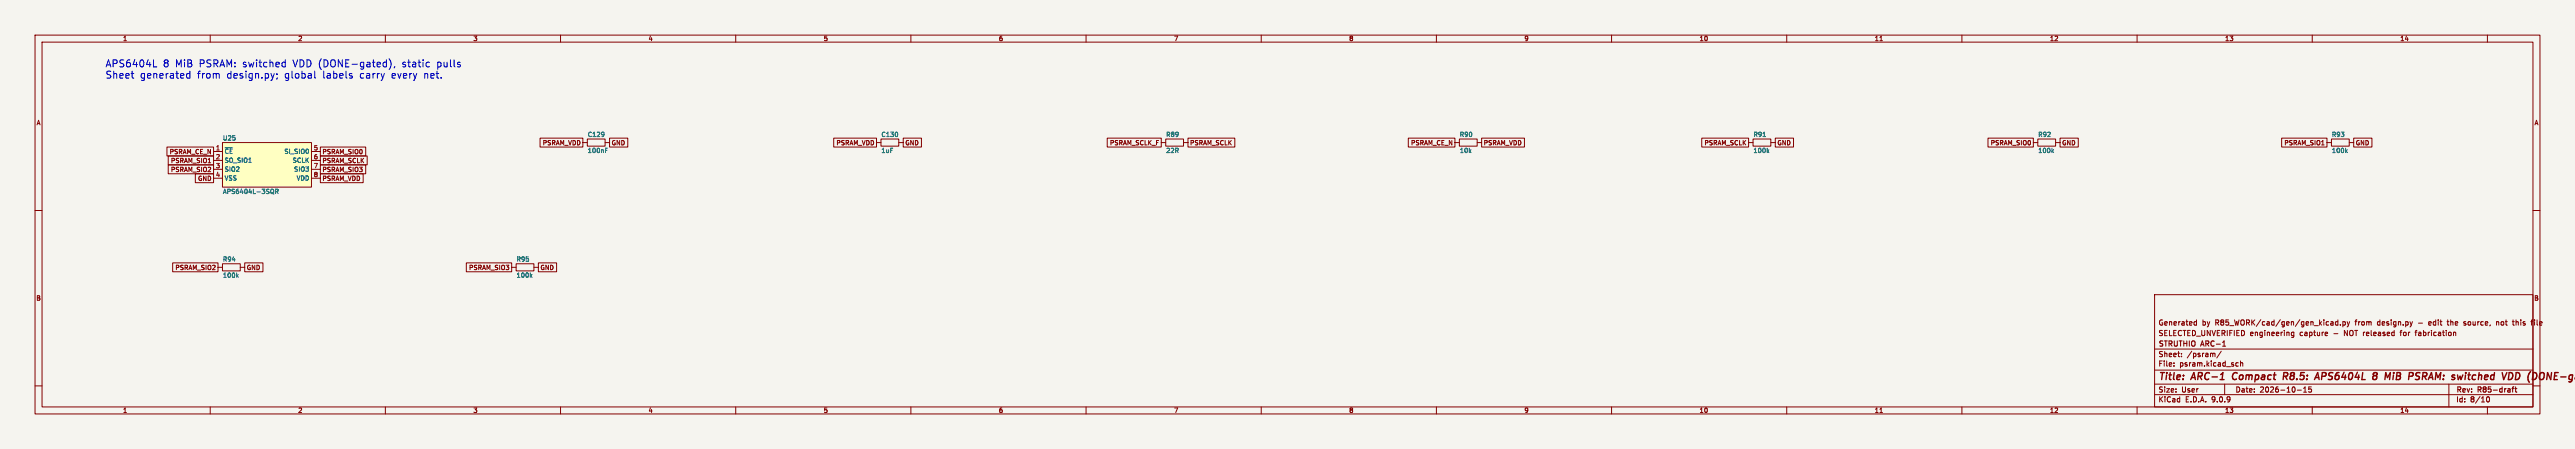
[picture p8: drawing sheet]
<svg xmlns="http://www.w3.org/2000/svg" width="735mm" height="128mm" viewBox="0 0 735 128" stroke-linecap="round" stroke-linejoin="round" font-family="sans-serif">
<defs><g id="words">
<g font-size="2.8" fill="#0000c2">
<text x="30" y="19.4">APS6404L</text>
<text x="30" y="22.6">Sheet</text>
<text x="39.9" y="22.6">generated</text>
<text x="46.4" y="19.4">8 MiB</text>
<text x="56.2" y="22.6">from</text>
<text x="56.7" y="19.4">PSRAM: switched</text>
<text x="64.6" y="22.6">design.py;</text>
<text x="81.2" y="22.6">global</text>
<text x="83.6" y="19.4">VDD (DONE-gated),</text>
<text x="92.1" y="22.6">labels</text>
<text x="102.7" y="22.6">carry</text>
<text x="111.8" y="22.6">every</text>
<text x="114.9" y="19.4">static</text>
<text x="121.1" y="22.6">net.</text>
<text x="124.8" y="19.4">pulls</text>
</g>
<g font-size="2.8" fill="#840000">
<text x="616" y="108.9">Title:</text>
<text x="625.7" y="108.9">ARC-1</text>
<text x="638.1" y="108.9">Compact</text>
<text x="653.4" y="108.9">R8.5:</text>
<text x="663.4" y="108.9">APS6404L</text>
<text x="680.6" y="108.9">8</text>
<text x="684.8" y="108.9">MiB</text>
<text x="692.4" y="108.9">PSRAM:</text>
<text x="705.5" y="108.9">switched</text>
<text x="720.7" y="108.9">VDD</text>
<text x="728.8" y="108.9">(DONE</text>
</g>
<g font-size="2.1" fill="#840000">
<text x="616" y="96">SELECTED_UNVERIFIED engineering</text>
<text x="616" y="93">Generated</text>
<text x="628.5" y="93">by</text>
<text x="632.3" y="93">R85_WORK/cad/gen/gen_kicad.py</text>
<text x="656.5" y="96">capture</text>
<text x="666.2" y="96">-</text>
<text x="669.3" y="96">NOT released</text>
<text x="672.4" y="93">from</text>
<text x="678.8" y="93">design.py</text>
<text x="685.7" y="96">for</text>
<text x="690.2" y="96">fabrication</text>
<text x="690.6" y="93">-</text>
<text x="693.8" y="93">edit</text>
<text x="699.3" y="93">the</text>
<text x="704.1" y="93">source,</text>
<text x="713.6" y="93">not</text>
<text x="718.4" y="93">this</text>
<text x="723.9" y="93">file</text>
<text x="616" y="102">Sheet:</text>
<text x="616" y="99.2">STRUTHIO</text>
<text x="624.2" y="102">/psram/</text>
<text x="628.4" y="99.2">ARC-1</text>
<text x="616" y="104.7">File:</text>
<text x="622.1" y="104.7">psram.kicad_sch</text>
<text x="616" y="112.1">Size:</text>
<text x="622.7" y="112.1">User</text>
<text x="638" y="112.1">Date:</text>
<text x="645" y="112.1">2026-10-15</text>
<text x="701" y="112.3">Rev:</text>
<text x="707.4" y="112.3">R85-draft</text>
<text x="616" y="114.9">KiCad</text>
<text x="623.7" y="114.9">E.D.A.</text>
<text x="631.3" y="114.9">9.0.9</text>
<text x="701" y="114.9">Id:</text>
<text x="705.1" y="114.9">8/10</text>
</g>
<g font-size="1.8" fill="#840000">
<text x="35" y="11.9">1</text>
<text x="85" y="11.9">2</text>
<text x="135" y="11.9">3</text>
<text x="185" y="11.9">4</text>
<text x="235" y="11.9">5</text>
<text x="285" y="11.9">6</text>
<text x="335" y="11.9">7</text>
<text x="385" y="11.9">8</text>
<text x="435" y="11.9">9</text>
<text x="485" y="11.9">10</text>
<text x="535" y="11.9">11</text>
<text x="585" y="11.9">12</text>
<text x="635" y="11.9">13</text>
<text x="685" y="11.9">14</text>
<text x="10.3" y="35.9">A</text>
<text x="723.3" y="35.9">A</text>
<text x="154.8" y="41.6">PSRAM_VDD</text>
<text x="174.5" y="41.6">GND</text>
<text x="238.6" y="41.6">PSRAM_VDD</text>
<text x="258.3" y="41.6">GND</text>
<text x="316.7" y="41.6">PSRAM_SCLK_F</text>
<text x="339.6" y="41.6">PSRAM_SCLK</text>
<text x="402.6" y="41.6">PSRAM_CE_N</text>
<text x="423.4" y="41.6">PSRAM_VDD</text>
<text x="486.4" y="41.6">PSRAM_SCLK</text>
<text x="507.2" y="41.6">GND</text>
<text x="568.1" y="41.6">PSRAM_SIO0</text>
<text x="588.5" y="41.6">GND</text>
<text x="651.9" y="41.6">PSRAM_SIO1</text>
<text x="672.3" y="41.6">GND</text>
<text x="48.3" y="44.1">PSRAM_CE_N</text>
<text x="48.7" y="46.7">PSRAM_SIO1</text>
<text x="91.9" y="46.7">PSRAM_SCLK</text>
<text x="91.9" y="44.1">PSRAM_SIO0</text>
<text x="48.7" y="49.2">PSRAM_SIO2</text>
<text x="56.4" y="51.8">GND</text>
<text x="91.9" y="51.8">PSRAM_VDD</text>
<text x="91.9" y="49.2">PSRAM_SIO3</text>
<text x="49.9" y="77.2">PSRAM_SIO2</text>
<text x="70.3" y="77.2">GND</text>
<text x="133.8" y="77.2">PSRAM_SIO3</text>
<text x="154.1" y="77.2">GND</text>
<text x="10.3" y="85.9">B</text>
<text x="723.3" y="85.9">B</text>
<text x="35" y="117.9">1</text>
<text x="85" y="117.9">2</text>
<text x="135" y="117.9">3</text>
<text x="185" y="117.9">4</text>
<text x="235" y="117.9">5</text>
<text x="285" y="117.9">6</text>
<text x="335" y="117.9">7</text>
<text x="385" y="117.9">8</text>
<text x="435" y="117.9">9</text>
<text x="485" y="117.9">10</text>
<text x="535" y="117.9">11</text>
<text x="585" y="117.9">12</text>
<text x="635" y="117.9">13</text>
<text x="685" y="117.9">14</text>
</g>
<g font-size="1.8" fill="#006464">
<text x="63.5" y="40.2">U25</text>
<text x="167.6" y="39.2">C129</text>
<text x="251.5" y="39.2">C130</text>
<text x="332.7" y="39.2">R89</text>
<text x="416.6" y="39.2">R90</text>
<text x="500.4" y="39.2">R91</text>
<text x="581.7" y="39.2">R92</text>
<text x="665.5" y="39.2">R93</text>
<text x="64" y="44.1">~{CE}</text>
<text x="64" y="46.6">SO_SIO1</text>
<text x="81.1" y="44.1">SI_SIO0</text>
<text x="83.4" y="46.6">SCLK</text>
<text x="167.6" y="43.8">100nF</text>
<text x="251.5" y="43.8">1uF</text>
<text x="332.7" y="43.8">22R</text>
<text x="416.6" y="43.8">10k</text>
<text x="500.4" y="43.8">100k</text>
<text x="581.7" y="43.8">100k</text>
<text x="665.5" y="43.8">100k</text>
<text x="64" y="49.1">SIO2</text>
<text x="64" y="51.7">VSS</text>
<text x="83.8" y="49.1">SIO3</text>
<text x="84.6" y="51.7">VDD</text>
<text x="63.5" y="55.5">APS6404L-3SQR</text>
<text x="63.5" y="74.8">R94</text>
<text x="147.3" y="74.8">R95</text>
<text x="63.5" y="79.4">100k</text>
<text x="147.3" y="79.4">100k</text>
</g>
<g font-size="1.8" fill="#a90000">
<text x="61.5" y="42.9">1</text>
<text x="61.5" y="45.5">2</text>
<text x="89.5" y="42.9">5</text>
<text x="89.5" y="45.5">6</text>
<text x="61.5" y="48">3</text>
<text x="61.5" y="50.6">4</text>
<text x="89.5" y="48">7</text>
<text x="89.5" y="50.6">8</text>
</g>
</g></defs>
<path d="M0 0h735v128h-735z" fill="#f5f4ef" stroke="#f5f4ef" stroke-width=".29"/>
<g fill="none" stroke="#840000" stroke-width=".29">
<path d="M10 10h715v108h-715zM12 12h711v104h-711zM60 10v2M110 10v2M160 10v2M210 10v2M260 10v2M310 10v2M360 10v2M410 10v2M460 10v2M510 10v2"/>
<path d="M536.6 11.6h.7M560 10v2M610 10v2M660 10v2M710 10v2M167.6 39.6h5.1v2.1h-5.1zM251.5 39.6h5v2.1h-5zM332.7 39.6h5.1v2.1h-5.1zM416.6 39.6h5v2.1h-5zM500.4 39.6h5.1v2.1h-5.1zM581.7 39.6h5v2.1h-5zM665.5 39.6h5.1v2.1h-5.1z"/>
<path d="M166.4 40.6h1.2M172.7 40.6h1.3M250.2 40.6h1.3M256.5 40.6h1.3M331.5 40.6h1.2M337.8 40.6h1.3M415.3 40.6h1.3M421.6 40.6h1.3M499.1 40.6h1.3M505.5 40.6h1.2M580.4 40.6h1.3M586.7 40.6h1.3"/>
<path d="M664.2 40.6h1.3M670.6 40.6h1.2M10 60h2M62.2 76.2h1.3M63.5 75.2h5.1v2h-5.1zM68.6 76.2h1.2M146 76.2h1.3M147.3 75.2h5.1v2h-5.1zM152.4 76.2h1.3M723 60h2M615 84h108v32h-108zM615 99.5h108"/>
<path d="M626.4 92.6h.6M626.4 91.8h.6M627 91.2v1.5M654.7 94.7v1.2l-.2 .3-.4-.1M654.7 94.8l-.4-.1-.3 .3 .2 .6h.5M663.9 94.7l.4 .1 .1 .3-.7 .1M664.3 95.6l-.4 .1M665.3 92.6h.7M665.3 91.8h.6l.1 .9M666 92.1l-.7 .1M667.3 91.8l-.4-.1-.3 .3 .1 .6h.6M667.3 91.2v1.5"/>
<path d="M668 92.6v.1M668.7 91.8l.5-.1 .3 .3-.2 .6h-.6M668.7 91.7v1.5M670 91.7l.3 1M670.3 92.7l-.3 .5M670.7 91.7l-.4 1M688.6 91.7l-.4 1M689.3 94.7h.6M698.5 91.7h.5M700.4 94.8h.5l.1 .9M703.2 92.6l.5 .1M703.5 91.7l-.3 .2 .3 .3"/>
<path d="M712.6 91.7v1M713 91.7l-.4 .1M717.1 91.7h.6M717.3 91.2v1.3l.4 .2M722.4 91.7h.6M723 91.2l-.4 .2v1.3M10 110h2M60 116v2M110 116v2M160 116v2M210 116v2M260 116v2"/>
<path d="M310 116v2M360 116v2M410 116v2M460 116v2M510 116v2M536.6 117.6h.7M560 116v2M610 116v2M615 112.5h108M615 109.5h108M615 105.5h108M620.5 104.3v.1"/>
<path d="M620.5 103.5v.1M622.7 101.6v.1M622.7 100.8v.1M631.8 100.7l.4 .2v.8M634 100.1l-1.3 2M635 109.5v3M638.3 104.3h.6M638.3 103.5h.6M639.5 103.5h.6l.1 .9M639.5 102.9v1.5M655.7 111.2h1.2M657.5 111.8h.9"/>
<path d="M657.5 110.7l.5-.4v1.5M659.7 110.3h-.7v.7l.7-.1v.8l-.2 .1-.5-.1M660 116v2M699 109.5v6.5M709.7 113.7l.4-.6a.73 .73 0 0 1 .5 .8 .73 .73 0 0 1-.6 .6l-.3-.5M710 116v2M723 110h2"/>
</g>
<path d="M634.4 98.7h.9M717 110.8h.6M717.6 110.3l-.4 .2M717.8 110.8h.6M718.1 110.3v1.3l.3 .2" fill="none" stroke="#840000" stroke-width=".3"/>
<g fill="none" stroke="#840000" stroke-width=".4">
<path d="M637.5 106.5l-.3 .9 .3 .7M652.3 107.3l.5 .9M652.7 106.2h-.8l-.2 2M652.8 107.2l-1 .1M660.6 108.2l.9-2 .5 2M660.9 107.6h.9M677.7 107.1h.4M677.8 106.2l.6 .1 .1 .3-.4 .5M678.1 107.1l.3 .4v.3l-.4 .4M683.3 106.2l-.1 .1M683.3 106.2l-.1 .2zM684.2 106.2l-.2 2h.7"/>
<path d="M691.5 107.3h.8M691.6 106.2l-.2 2M704.4 106.9h.8M704.8 106.2l-.2 1.7 .2 .3M718.7 106.2a1.08 1.08 0 0 1 .5 1.1 1.08 1.08 0 0 1-.8 .9M722.3 105.9l-.1 .1M727.2 106.2l.9 2"/>
</g>
<g fill="none" stroke="#006464" stroke-width=".29">
<path d="M503.2 38.9h.7M172.8 42.8h.5M172.8 42.2h.6M504.5 43l.4 .5M504.9 42.7l-.5 .5M585.8 43l.4 .5M586.2 42.7l-.5 .5M669.6 43l.4 .5M670 42.7l-.5 .5M67.7 78.6l.3 .5M68 78.2l-.5 .5M151.5 78.6l.3 .5"/>
<path d="M151.8 78.2l-.4 .5"/>
</g>
<path d="M63.5 40.6h25.4v12.7h-25.4z" fill="#ffffc2"/>
<g fill="none" stroke="#840000" stroke-width=".29">
<path d="M154.2 39.4h12.2v2.5h-12.2zM174 39.4h5.2v2.5h-5.2zM238 39.4h12.2v2.5h-12.2zM257.8 39.4h5.2v2.5h-5.2zM316 39.4h15.5v2.5h-15.5zM339.1 39.4h13.4v2.5h-13.4zM402 39.4h13.3v2.5h-13.3zM422.9 39.4h12.2v2.5h-12.2zM485.7 39.4h13.4v2.5h-13.4zM506.7 39.4h5.2v2.5h-5.2zM567.4 39.4h13v2.5h-13zM588 39.4h5.2v2.5h-5.2z"/>
<path d="M651.3 39.4h12.9v2.5h-12.9zM671.8 39.4h5.2v2.5h-5.2zM47.7 41.9h13.3v2.6h-13.3zM48 47h13v2.5h-13zM48 44.5h13v2.5h-13zM55.8 49.5h5.2v2.6h-5.2zM61 43.2h2.5M61 45.7h2.5M61 48.3h2.5M61 50.8h2.5M63.5 40.6h25.4v12.7h-25.4zM88.9 43.2h2.5"/>
<path d="M88.9 45.7h2.5M88.9 48.3h2.5M88.9 50.8h2.5M91.4 49.5h12.3v2.6h-12.3zM91.4 47h13v2.5h-13zM91.4 44.5h13.4v2.5h-13.4zM91.4 41.9h13v2.6h-13zM49.3 74.9h12.9v2.6h-12.9zM69.8 74.9h5.3v2.6h-5.3zM133.1 74.9h12.9v2.6h-12.9zM153.7 74.9h5.2v2.6h-5.2z"/>
</g>
<path d="M77.8 55l.4 .3M77.8 53.9l.3 .5v.6l-.3 .2M78.7 54.6l.6-.1v-.4l-.6-.2v1.3M79 54.6l.4 .6" fill="none" stroke="#006464" stroke-width=".29"/>
<g fill="none" stroke="#0000c2" stroke-width=".29">
<path d="M43.8 19.1h1M80.7 19h.7M80.7 17.8h.7M81.4 17.1v2M110.1 17.7l.2 .1M110.3 17.1v2M110.3 19l-.2 .1M111.1 16.8a2.29 2.29 0 0 1 0 3M112.7 19l-.2 .4M122 17.7l.6 .1M122.6 19l-.6 .1M37.4 21h.8"/>
<path d="M38 22.3h.2M54.2 21h-.6l-.4 .3 .2 .9h.8M54.2 20.3v2M78.3 21l-.5 1.3M79.1 21v.2M79.1 22.2l-.1 .4M89.8 20.3v1.7l.3 .3M100 21.6l.5 .1 .1 .3-.3 .3h-.4M100.3 21h.2"/>
</g>
<use href="#words"/>
</svg>
